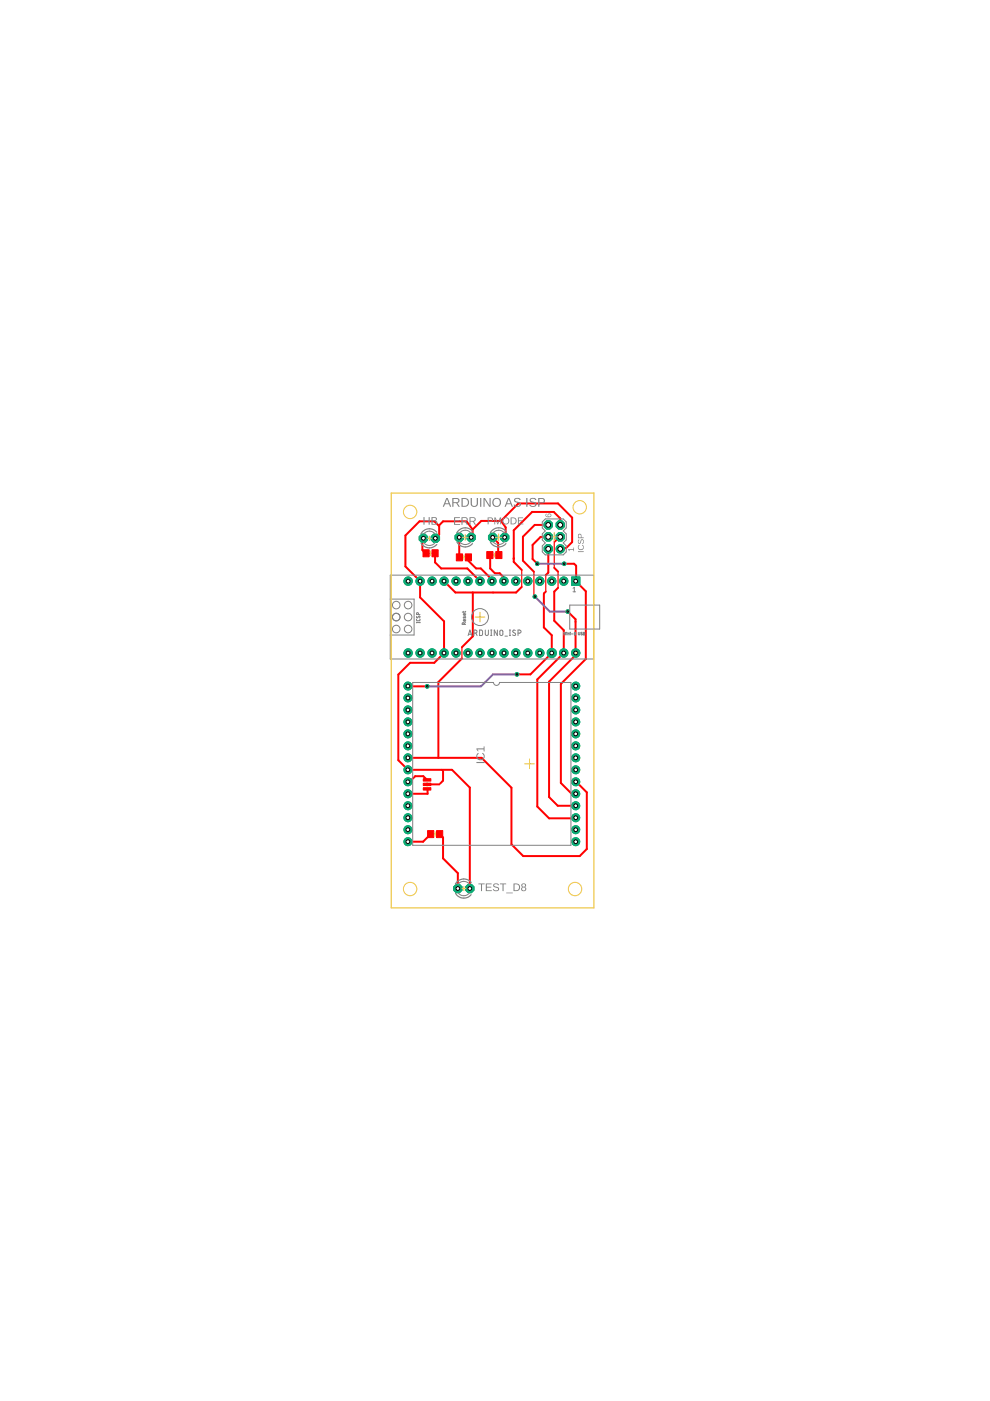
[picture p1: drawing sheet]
<svg xmlns="http://www.w3.org/2000/svg" width="210mm" height="297mm" viewBox="0 0 210 297" stroke-linecap="round" stroke-linejoin="round" font-family="sans-serif">
<path d="M90.8 117.3h1M91.3 116.8v1M97.9 118.2h.9M98.4 117.7v.9M104.4 117.7h.8M104.8 117.3v.8M90.2 166.3h.7M90.6 165.9v.8M91.8 176.8h1M92.3 176.4v.9" fill="none" stroke="#afd134" stroke-width=".21"/>
<g fill="#f00" stroke="#f00" stroke-width=".21">
<path d="M89.7 116.6h1.3v1.4h-1.3z"/>
<path d="M91.6 116.6h1.3v1.4h-1.3z"/>
<path d="M96.8 117.4h1.3v1.5h-1.3z"/>
<path d="M98.7 117.4h1.3v1.5h-1.3z"/>
<path d="M105.1 116.9h1.3v1.5h-1.3z"/>
<path d="M103.2 116.9h1.3v1.5h-1.3z"/>
<path d="M92.6 176.1h1.3v1.5h-1.3z"/>
<path d="M90.7 176.1h1.3v1.5h-1.3z"/>
<path d="M89.7 165.1h1.7v.5h-1.7z"/>
<path d="M89.7 166.1h1.7v.5h-1.7z"/>
<path d="M89.7 167h1.7v.5h-1.7z"/>
</g>
<g fill="none" stroke="#f00" stroke-width=".42">
<path d="M89.8 114.1l-.2 .3v2.2l.7 .7M92.2 117.3v1.9l1.3 1.3h5.6l2.7 2.7M92.3 114.1l.8-.8v-1.8l-1-1h-3.2l-2.9 3v6.6l3.1 3.1v3.5l5 5v6.8l-2 2h-5.1l-2.5 2.5v18.2l2 2h9.3l3.8 3.8v21.4M93.1 111.4l.8-.9h5l1.3 1.8M97.4 113.9v4.3M99.3 118.9l1.6 1.6h1l2.4 2.4M100.2 112.3v1.3l-.3 .3M103.9 117.8v2.7l1 1h1l.9 .9v.8M104.5 113.9l1.1 1.2v2.4l.2 .2M106.2 110.4h-4.2l-1.8 1.9M106.2 110.4l1 1.4v1.9l-.2 .2M106.2 110.4l3.7-3.7h8.4l3 3v5.2l-1.3 1.3h-1.1l-.1 .2"/>
<path d="M116.2 113.8h-1.6l-1.7 1.7v3l1 1M116.2 111.3h-2.8l-2.5 2.5v5.1l2.3 2.3M116.2 116.4v5l-.5 .5M118.8 111.3v-1.4l-1.4-1.4h-4.6l-3.9 3.9v6.7l1.7 1.7M118.8 113.8h-.2l-1 1M119.6 119.5h2.1l.5 .5v3.3l2 2.1v14.3l-5.3 5.3v21l2.3 2.3M94.1 123.2l2.5 2.4h12.8l1.2-1.2M97.9 139.6l-5 5v16.1M100.2 125.6v9.3l-2.3 2.3M115.7 125.4l-.4 .4v7.2l1.7 1.7v3.8l-4.5 4.5h-2.9M117.5 120.4l.8 .8M118.3 124.6l-.8 .8v6.2l2 2v4.9l-5.6 5.6v26.9l2.5 2.5h5.5"/>
<path d="M120.4 129.7l1.6 1.6 .1 7.2M122.1 138.5h.1M122.5 138.5l-6.1 6v24.5l1.9 1.8h3.8M86.6 145.5h4M86.5 160.7h15.6l6.3 6.3v12l2.5 2.5h12l1.5-1.5v-12l-2.2-2.2M90.6 166.3h2.5M90.6 165.4l-.9-.8h-1.7l-1.2 1.2M90.7 167.4v.9h-4.2M91.3 176.8l-1.6 1.7h-3.2M93.2 176.8l.7 .8v4.4l3.2 3.1v3.3M93.9 163.5v2l-.5 .6"/>
</g>
<g fill="none" stroke="#f00" stroke-width=".21">
<path d="M90.6 117.1l-.3 .2M93.1 111.4v.1M99.3 118.2v.7M103.9 117.7v.1M117.5 114.8h.1M104.3 122.9v.3M113.2 126.3l.2 .2M119.5 138.5v.6M122.1 123.2l.1 .1M86.5 145.5h.1M86.1 160.7h.4M86.5 165.8h.3"/>
<path d="M90.6 167.3l.1 .1M93.4 166.1l-.3 .2M93.7 163.2l.2 .3M121.2 168.3h.9M122.1 165.8h.1M122.1 173.4l-.2 .1"/>
</g>
<path d="M117.5 114.8v5.6M97.9 137.2v2.4M110.6 120.8v3.6M113.2 121.2v5.1M115.7 121.9v3.5M118.3 121.2v3.4" fill="none" stroke="#f00" stroke-width=".25"/>
<path d="M121.2 122.3h1.8v1.8h-1.8z" fill="#0dab76" stroke="#0dab76" stroke-width=".21"/>
<circle cx="122.1" cy="123.2" r=".4" fill="#fff" stroke="#000" stroke-width=".21"/>
<circle cx="119.5" cy="123.2" r=".89" fill="#0dab76" stroke="#0dab76" stroke-width=".21"/>
<circle cx="119.5" cy="123.2" r=".4" fill="#fff" stroke="#000" stroke-width=".21"/>
<circle cx="117" cy="123.2" r=".89" fill="#0dab76" stroke="#0dab76" stroke-width=".21"/>
<circle cx="117" cy="123.2" r=".4" fill="#fff" stroke="#000" stroke-width=".21"/>
<circle cx="114.4" cy="123.2" r=".89" fill="#0dab76" stroke="#0dab76" stroke-width=".21"/>
<circle cx="114.4" cy="123.2" r=".4" fill="#fff" stroke="#000" stroke-width=".21"/>
<circle cx="111.9" cy="123.2" r=".89" fill="#0dab76" stroke="#0dab76" stroke-width=".21"/>
<circle cx="111.9" cy="123.2" r=".4" fill="#fff" stroke="#000" stroke-width=".21"/>
<circle cx="109.4" cy="123.2" r=".89" fill="#0dab76" stroke="#0dab76" stroke-width=".21"/>
<circle cx="109.4" cy="123.2" r=".4" fill="#fff" stroke="#000" stroke-width=".21"/>
<circle cx="106.8" cy="123.2" r=".89" fill="#0dab76" stroke="#0dab76" stroke-width=".21"/>
<circle cx="106.8" cy="123.2" r=".4" fill="#fff" stroke="#000" stroke-width=".21"/>
<circle cx="104.3" cy="123.2" r=".89" fill="#0dab76" stroke="#0dab76" stroke-width=".21"/>
<circle cx="104.3" cy="123.2" r=".4" fill="#fff" stroke="#000" stroke-width=".21"/>
<circle cx="101.8" cy="123.2" r=".89" fill="#0dab76" stroke="#0dab76" stroke-width=".21"/>
<circle cx="101.8" cy="123.2" r=".4" fill="#fff" stroke="#000" stroke-width=".21"/>
<circle cx="99.2" cy="123.2" r=".89" fill="#0dab76" stroke="#0dab76" stroke-width=".21"/>
<circle cx="99.2" cy="123.2" r=".4" fill="#fff" stroke="#000" stroke-width=".21"/>
<circle cx="96.7" cy="123.2" r=".89" fill="#0dab76" stroke="#0dab76" stroke-width=".21"/>
<circle cx="96.7" cy="123.2" r=".4" fill="#fff" stroke="#000" stroke-width=".21"/>
<circle cx="94.1" cy="123.2" r=".89" fill="#0dab76" stroke="#0dab76" stroke-width=".21"/>
<circle cx="94.1" cy="123.2" r=".4" fill="#fff" stroke="#000" stroke-width=".21"/>
<circle cx="91.6" cy="123.2" r=".89" fill="#0dab76" stroke="#0dab76" stroke-width=".21"/>
<circle cx="91.6" cy="123.2" r=".4" fill="#fff" stroke="#000" stroke-width=".21"/>
<circle cx="89.1" cy="123.2" r=".89" fill="#0dab76" stroke="#0dab76" stroke-width=".21"/>
<circle cx="89.1" cy="123.2" r=".4" fill="#fff" stroke="#000" stroke-width=".21"/>
<circle cx="86.5" cy="123.2" r=".89" fill="#0dab76" stroke="#0dab76" stroke-width=".21"/>
<circle cx="86.5" cy="123.2" r=".4" fill="#fff" stroke="#000" stroke-width=".21"/>
<circle cx="86.5" cy="138.5" r=".89" fill="#0dab76" stroke="#0dab76" stroke-width=".21"/>
<circle cx="86.5" cy="138.5" r=".4" fill="#fff" stroke="#000" stroke-width=".21"/>
<circle cx="89.1" cy="138.5" r=".89" fill="#0dab76" stroke="#0dab76" stroke-width=".21"/>
<circle cx="89.1" cy="138.5" r=".4" fill="#fff" stroke="#000" stroke-width=".21"/>
<circle cx="91.6" cy="138.5" r=".89" fill="#0dab76" stroke="#0dab76" stroke-width=".21"/>
<circle cx="91.6" cy="138.5" r=".4" fill="#fff" stroke="#000" stroke-width=".21"/>
<circle cx="94.1" cy="138.5" r=".89" fill="#0dab76" stroke="#0dab76" stroke-width=".21"/>
<circle cx="94.1" cy="138.5" r=".4" fill="#fff" stroke="#000" stroke-width=".21"/>
<circle cx="96.7" cy="138.5" r=".89" fill="#0dab76" stroke="#0dab76" stroke-width=".21"/>
<circle cx="96.7" cy="138.5" r=".4" fill="#fff" stroke="#000" stroke-width=".21"/>
<circle cx="99.2" cy="138.5" r=".89" fill="#0dab76" stroke="#0dab76" stroke-width=".21"/>
<circle cx="99.2" cy="138.5" r=".4" fill="#fff" stroke="#000" stroke-width=".21"/>
<circle cx="101.8" cy="138.5" r=".89" fill="#0dab76" stroke="#0dab76" stroke-width=".21"/>
<circle cx="101.8" cy="138.5" r=".4" fill="#fff" stroke="#000" stroke-width=".21"/>
<circle cx="104.3" cy="138.5" r=".89" fill="#0dab76" stroke="#0dab76" stroke-width=".21"/>
<circle cx="104.3" cy="138.5" r=".4" fill="#fff" stroke="#000" stroke-width=".21"/>
<circle cx="106.8" cy="138.5" r=".89" fill="#0dab76" stroke="#0dab76" stroke-width=".21"/>
<circle cx="106.8" cy="138.5" r=".4" fill="#fff" stroke="#000" stroke-width=".21"/>
<circle cx="109.4" cy="138.5" r=".89" fill="#0dab76" stroke="#0dab76" stroke-width=".21"/>
<circle cx="109.4" cy="138.5" r=".4" fill="#fff" stroke="#000" stroke-width=".21"/>
<circle cx="111.9" cy="138.5" r=".89" fill="#0dab76" stroke="#0dab76" stroke-width=".21"/>
<circle cx="111.9" cy="138.5" r=".4" fill="#fff" stroke="#000" stroke-width=".21"/>
<circle cx="114.4" cy="138.5" r=".89" fill="#0dab76" stroke="#0dab76" stroke-width=".21"/>
<circle cx="114.4" cy="138.5" r=".4" fill="#fff" stroke="#000" stroke-width=".21"/>
<circle cx="117" cy="138.5" r=".97" fill="#0dab76" stroke="#0dab76" stroke-width=".21"/>
<circle cx="117" cy="138.5" r=".4" fill="#fff" stroke="#000" stroke-width=".21"/>
<circle cx="119.5" cy="138.5" r=".89" fill="#0dab76" stroke="#0dab76" stroke-width=".21"/>
<circle cx="119.5" cy="138.5" r=".4" fill="#fff" stroke="#000" stroke-width=".21"/>
<circle cx="122.1" cy="138.5" r=".89" fill="#0dab76" stroke="#0dab76" stroke-width=".21"/>
<circle cx="122.1" cy="138.5" r=".4" fill="#fff" stroke="#000" stroke-width=".21"/>
<circle cx="86.5" cy="145.5" r=".85" fill="#0dab76" stroke="#0dab76" stroke-width=".21"/>
<circle cx="86.5" cy="145.5" r=".4" fill="#fff" stroke="#000" stroke-width=".21"/>
<circle cx="86.5" cy="148" r=".85" fill="#0dab76" stroke="#0dab76" stroke-width=".21"/>
<circle cx="86.5" cy="148" r=".4" fill="#fff" stroke="#000" stroke-width=".21"/>
<circle cx="86.5" cy="150.5" r=".85" fill="#0dab76" stroke="#0dab76" stroke-width=".21"/>
<circle cx="86.5" cy="150.5" r=".4" fill="#fff" stroke="#000" stroke-width=".21"/>
<circle cx="86.5" cy="153.1" r=".85" fill="#0dab76" stroke="#0dab76" stroke-width=".21"/>
<circle cx="86.5" cy="153.1" r=".4" fill="#fff" stroke="#000" stroke-width=".21"/>
<circle cx="86.5" cy="155.6" r=".85" fill="#0dab76" stroke="#0dab76" stroke-width=".21"/>
<circle cx="86.5" cy="155.6" r=".4" fill="#fff" stroke="#000" stroke-width=".21"/>
<circle cx="86.5" cy="158.1" r=".85" fill="#0dab76" stroke="#0dab76" stroke-width=".21"/>
<circle cx="86.5" cy="158.1" r=".4" fill="#fff" stroke="#000" stroke-width=".21"/>
<circle cx="86.5" cy="160.7" r=".85" fill="#0dab76" stroke="#0dab76" stroke-width=".21"/>
<circle cx="86.5" cy="160.7" r=".4" fill="#fff" stroke="#000" stroke-width=".21"/>
<circle cx="86.5" cy="163.2" r=".85" fill="#0dab76" stroke="#0dab76" stroke-width=".21"/>
<circle cx="86.5" cy="163.2" r=".4" fill="#fff" stroke="#000" stroke-width=".21"/>
<circle cx="86.5" cy="165.8" r=".85" fill="#0dab76" stroke="#0dab76" stroke-width=".21"/>
<circle cx="86.5" cy="165.8" r=".4" fill="#fff" stroke="#000" stroke-width=".21"/>
<circle cx="86.5" cy="168.3" r=".85" fill="#0dab76" stroke="#0dab76" stroke-width=".21"/>
<circle cx="86.5" cy="168.3" r=".4" fill="#fff" stroke="#000" stroke-width=".21"/>
<circle cx="86.5" cy="170.8" r=".85" fill="#0dab76" stroke="#0dab76" stroke-width=".21"/>
<circle cx="86.5" cy="170.8" r=".4" fill="#fff" stroke="#000" stroke-width=".21"/>
<circle cx="86.5" cy="173.4" r=".85" fill="#0dab76" stroke="#0dab76" stroke-width=".21"/>
<circle cx="86.5" cy="173.4" r=".4" fill="#fff" stroke="#000" stroke-width=".21"/>
<circle cx="86.5" cy="175.9" r=".85" fill="#0dab76" stroke="#0dab76" stroke-width=".21"/>
<circle cx="86.5" cy="175.9" r=".4" fill="#fff" stroke="#000" stroke-width=".21"/>
<circle cx="86.5" cy="178.5" r=".85" fill="#0dab76" stroke="#0dab76" stroke-width=".21"/>
<circle cx="86.5" cy="178.5" r=".4" fill="#fff" stroke="#000" stroke-width=".21"/>
<circle cx="122.1" cy="178.5" r=".85" fill="#0dab76" stroke="#0dab76" stroke-width=".21"/>
<circle cx="122.1" cy="178.5" r=".4" fill="#fff" stroke="#000" stroke-width=".21"/>
<circle cx="122.1" cy="175.9" r=".85" fill="#0dab76" stroke="#0dab76" stroke-width=".21"/>
<circle cx="122.1" cy="175.9" r=".4" fill="#fff" stroke="#000" stroke-width=".21"/>
<circle cx="122.1" cy="173.4" r=".85" fill="#0dab76" stroke="#0dab76" stroke-width=".21"/>
<circle cx="122.1" cy="173.4" r=".4" fill="#fff" stroke="#000" stroke-width=".21"/>
<circle cx="122.1" cy="170.8" r=".85" fill="#0dab76" stroke="#0dab76" stroke-width=".21"/>
<circle cx="122.1" cy="170.8" r=".4" fill="#fff" stroke="#000" stroke-width=".21"/>
<circle cx="122.1" cy="168.3" r=".85" fill="#0dab76" stroke="#0dab76" stroke-width=".21"/>
<circle cx="122.1" cy="168.3" r=".4" fill="#fff" stroke="#000" stroke-width=".21"/>
<circle cx="122.1" cy="165.8" r=".85" fill="#0dab76" stroke="#0dab76" stroke-width=".21"/>
<circle cx="122.1" cy="165.8" r=".4" fill="#fff" stroke="#000" stroke-width=".21"/>
<circle cx="122.1" cy="163.2" r=".85" fill="#0dab76" stroke="#0dab76" stroke-width=".21"/>
<circle cx="122.1" cy="163.2" r=".4" fill="#fff" stroke="#000" stroke-width=".21"/>
<circle cx="122.1" cy="160.7" r=".85" fill="#0dab76" stroke="#0dab76" stroke-width=".21"/>
<circle cx="122.1" cy="160.7" r=".4" fill="#fff" stroke="#000" stroke-width=".21"/>
<circle cx="122.1" cy="158.1" r=".85" fill="#0dab76" stroke="#0dab76" stroke-width=".21"/>
<circle cx="122.1" cy="158.1" r=".4" fill="#fff" stroke="#000" stroke-width=".21"/>
<circle cx="122.1" cy="155.6" r=".85" fill="#0dab76" stroke="#0dab76" stroke-width=".21"/>
<circle cx="122.1" cy="155.6" r=".4" fill="#fff" stroke="#000" stroke-width=".21"/>
<circle cx="122.1" cy="153.1" r=".85" fill="#0dab76" stroke="#0dab76" stroke-width=".21"/>
<circle cx="122.1" cy="153.1" r=".4" fill="#fff" stroke="#000" stroke-width=".21"/>
<circle cx="122.1" cy="150.5" r=".85" fill="#0dab76" stroke="#0dab76" stroke-width=".21"/>
<circle cx="122.1" cy="150.5" r=".4" fill="#fff" stroke="#000" stroke-width=".21"/>
<circle cx="122.1" cy="148" r=".85" fill="#0dab76" stroke="#0dab76" stroke-width=".21"/>
<circle cx="122.1" cy="148" r=".4" fill="#fff" stroke="#000" stroke-width=".21"/>
<circle cx="122.1" cy="145.5" r=".85" fill="#0dab76" stroke="#0dab76" stroke-width=".21"/>
<circle cx="122.1" cy="145.5" r=".4" fill="#fff" stroke="#000" stroke-width=".21"/>
<circle cx="89.8" cy="114.1" r=".96" fill="#0dab76" stroke="#0dab76" stroke-width=".21"/>
<circle cx="89.8" cy="114.1" r=".4" fill="#fff" stroke="#000" stroke-width=".21"/>
<circle cx="92.3" cy="114.1" r=".96" fill="#0dab76" stroke="#0dab76" stroke-width=".21"/>
<circle cx="92.3" cy="114.1" r=".4" fill="#fff" stroke="#000" stroke-width=".21"/>
<circle cx="97.4" cy="113.9" r=".96" fill="#0dab76" stroke="#0dab76" stroke-width=".21"/>
<circle cx="97.4" cy="113.9" r=".4" fill="#fff" stroke="#000" stroke-width=".21"/>
<circle cx="99.9" cy="113.9" r=".96" fill="#0dab76" stroke="#0dab76" stroke-width=".21"/>
<circle cx="99.9" cy="113.9" r=".4" fill="#fff" stroke="#000" stroke-width=".21"/>
<circle cx="104.5" cy="113.9" r=".96" fill="#0dab76" stroke="#0dab76" stroke-width=".21"/>
<circle cx="104.5" cy="113.9" r=".4" fill="#fff" stroke="#000" stroke-width=".21"/>
<circle cx="107" cy="113.9" r=".96" fill="#0dab76" stroke="#0dab76" stroke-width=".21"/>
<circle cx="107" cy="113.9" r=".4" fill="#fff" stroke="#000" stroke-width=".21"/>
<circle cx="97.1" cy="188.4" r=".96" fill="#0dab76" stroke="#0dab76" stroke-width=".21"/>
<circle cx="97.1" cy="188.4" r=".4" fill="#fff" stroke="#000" stroke-width=".21"/>
<circle cx="99.6" cy="188.4" r=".96" fill="#0dab76" stroke="#0dab76" stroke-width=".21"/>
<circle cx="99.6" cy="188.4" r=".4" fill="#fff" stroke="#000" stroke-width=".21"/>
<circle cx="118.8" cy="116.4" r=".89" fill="#0dab76" stroke="#0dab76" stroke-width=".21"/>
<circle cx="118.8" cy="116.4" r=".51" fill="#fff" stroke="#000" stroke-width=".21"/>
<circle cx="118.8" cy="113.8" r=".96" fill="#0dab76" stroke="#0dab76" stroke-width=".21"/>
<circle cx="118.8" cy="113.8" r=".51" fill="#fff" stroke="#000" stroke-width=".21"/>
<circle cx="118.8" cy="111.3" r=".96" fill="#0dab76" stroke="#0dab76" stroke-width=".21"/>
<circle cx="118.8" cy="111.3" r=".51" fill="#fff" stroke="#000" stroke-width=".21"/>
<circle cx="116.2" cy="116.4" r=".96" fill="#0dab76" stroke="#0dab76" stroke-width=".21"/>
<circle cx="116.2" cy="116.4" r=".51" fill="#fff" stroke="#000" stroke-width=".21"/>
<circle cx="116.2" cy="113.8" r=".96" fill="#0dab76" stroke="#0dab76" stroke-width=".21"/>
<circle cx="116.2" cy="113.8" r=".51" fill="#fff" stroke="#000" stroke-width=".21"/>
<circle cx="116.2" cy="111.3" r=".96" fill="#0dab76" stroke="#0dab76" stroke-width=".21"/>
<circle cx="116.2" cy="111.3" r=".51" fill="#fff" stroke="#000" stroke-width=".21"/>
<circle cx="113.4" cy="126.5" r=".38" fill="#0dab76" stroke="#0dab76" stroke-width=".21"/>
<circle cx="113.4" cy="126.5" r=".17" fill="#fff" stroke="#000" stroke-width=".21"/>
<circle cx="120.4" cy="129.7" r=".38" fill="#0dab76" stroke="#0dab76" stroke-width=".21"/>
<circle cx="120.4" cy="129.7" r=".17" fill="#fff" stroke="#000" stroke-width=".21"/>
<circle cx="90.6" cy="145.5" r=".38" fill="#0dab76" stroke="#0dab76" stroke-width=".21"/>
<circle cx="90.6" cy="145.5" r=".17" fill="#fff" stroke="#000" stroke-width=".21"/>
<circle cx="109.6" cy="143" r=".38" fill="#0dab76" stroke="#0dab76" stroke-width=".21"/>
<circle cx="109.6" cy="143" r=".17" fill="#fff" stroke="#000" stroke-width=".21"/>
<circle cx="113.9" cy="119.5" r=".38" fill="#0dab76" stroke="#0dab76" stroke-width=".21"/>
<circle cx="113.9" cy="119.5" r=".17" fill="#fff" stroke="#000" stroke-width=".21"/>
<circle cx="119.6" cy="119.5" r=".38" fill="#0dab76" stroke="#0dab76" stroke-width=".21"/>
<circle cx="119.6" cy="119.5" r=".17" fill="#fff" stroke="#000" stroke-width=".21"/>
<path d="M113.9 119.5h5.7M113.4 126.5l3.2 3.2h3.8M109.6 143h-5.1l-2.5 2.5h-11.4" fill="none" stroke="#8252c2" stroke-width=".42"/>
<path d="M121.2 122.3h1.8v1.8h-1.8z" fill="#0dab76" stroke="#0dab76" stroke-width=".21"/>
<circle cx="122.1" cy="123.2" r=".4" fill="#fff" stroke="#000" stroke-width=".21"/>
<circle cx="119.5" cy="123.2" r=".89" fill="#0dab76" stroke="#0dab76" stroke-width=".21"/>
<circle cx="119.5" cy="123.2" r=".4" fill="#fff" stroke="#000" stroke-width=".21"/>
<circle cx="117" cy="123.2" r=".89" fill="#0dab76" stroke="#0dab76" stroke-width=".21"/>
<circle cx="117" cy="123.2" r=".4" fill="#fff" stroke="#000" stroke-width=".21"/>
<circle cx="114.4" cy="123.2" r=".89" fill="#0dab76" stroke="#0dab76" stroke-width=".21"/>
<circle cx="114.4" cy="123.2" r=".4" fill="#fff" stroke="#000" stroke-width=".21"/>
<circle cx="111.9" cy="123.2" r=".89" fill="#0dab76" stroke="#0dab76" stroke-width=".21"/>
<circle cx="111.9" cy="123.2" r=".4" fill="#fff" stroke="#000" stroke-width=".21"/>
<circle cx="109.4" cy="123.2" r=".89" fill="#0dab76" stroke="#0dab76" stroke-width=".21"/>
<circle cx="109.4" cy="123.2" r=".4" fill="#fff" stroke="#000" stroke-width=".21"/>
<circle cx="106.8" cy="123.2" r=".89" fill="#0dab76" stroke="#0dab76" stroke-width=".21"/>
<circle cx="106.8" cy="123.2" r=".4" fill="#fff" stroke="#000" stroke-width=".21"/>
<circle cx="104.3" cy="123.2" r=".89" fill="#0dab76" stroke="#0dab76" stroke-width=".21"/>
<circle cx="104.3" cy="123.2" r=".4" fill="#fff" stroke="#000" stroke-width=".21"/>
<circle cx="101.8" cy="123.2" r=".89" fill="#0dab76" stroke="#0dab76" stroke-width=".21"/>
<circle cx="101.8" cy="123.2" r=".4" fill="#fff" stroke="#000" stroke-width=".21"/>
<circle cx="99.2" cy="123.2" r=".89" fill="#0dab76" stroke="#0dab76" stroke-width=".21"/>
<circle cx="99.2" cy="123.2" r=".4" fill="#fff" stroke="#000" stroke-width=".21"/>
<circle cx="96.7" cy="123.2" r=".89" fill="#0dab76" stroke="#0dab76" stroke-width=".21"/>
<circle cx="96.7" cy="123.2" r=".4" fill="#fff" stroke="#000" stroke-width=".21"/>
<circle cx="94.1" cy="123.2" r=".89" fill="#0dab76" stroke="#0dab76" stroke-width=".21"/>
<circle cx="94.1" cy="123.2" r=".4" fill="#fff" stroke="#000" stroke-width=".21"/>
<circle cx="91.6" cy="123.2" r=".89" fill="#0dab76" stroke="#0dab76" stroke-width=".21"/>
<circle cx="91.6" cy="123.2" r=".4" fill="#fff" stroke="#000" stroke-width=".21"/>
<circle cx="89.1" cy="123.2" r=".89" fill="#0dab76" stroke="#0dab76" stroke-width=".21"/>
<circle cx="89.1" cy="123.2" r=".4" fill="#fff" stroke="#000" stroke-width=".21"/>
<circle cx="86.5" cy="123.2" r=".89" fill="#0dab76" stroke="#0dab76" stroke-width=".21"/>
<circle cx="86.5" cy="123.2" r=".4" fill="#fff" stroke="#000" stroke-width=".21"/>
<circle cx="86.5" cy="138.5" r=".89" fill="#0dab76" stroke="#0dab76" stroke-width=".21"/>
<circle cx="86.5" cy="138.5" r=".4" fill="#fff" stroke="#000" stroke-width=".21"/>
<circle cx="89.1" cy="138.5" r=".89" fill="#0dab76" stroke="#0dab76" stroke-width=".21"/>
<circle cx="89.1" cy="138.5" r=".4" fill="#fff" stroke="#000" stroke-width=".21"/>
<circle cx="91.6" cy="138.5" r=".89" fill="#0dab76" stroke="#0dab76" stroke-width=".21"/>
<circle cx="91.6" cy="138.5" r=".4" fill="#fff" stroke="#000" stroke-width=".21"/>
<circle cx="94.1" cy="138.5" r=".89" fill="#0dab76" stroke="#0dab76" stroke-width=".21"/>
<circle cx="94.1" cy="138.5" r=".4" fill="#fff" stroke="#000" stroke-width=".21"/>
<circle cx="96.7" cy="138.5" r=".89" fill="#0dab76" stroke="#0dab76" stroke-width=".21"/>
<circle cx="96.7" cy="138.5" r=".4" fill="#fff" stroke="#000" stroke-width=".21"/>
<circle cx="99.2" cy="138.5" r=".89" fill="#0dab76" stroke="#0dab76" stroke-width=".21"/>
<circle cx="99.2" cy="138.5" r=".4" fill="#fff" stroke="#000" stroke-width=".21"/>
<circle cx="101.8" cy="138.5" r=".89" fill="#0dab76" stroke="#0dab76" stroke-width=".21"/>
<circle cx="101.8" cy="138.5" r=".4" fill="#fff" stroke="#000" stroke-width=".21"/>
<circle cx="104.3" cy="138.5" r=".89" fill="#0dab76" stroke="#0dab76" stroke-width=".21"/>
<circle cx="104.3" cy="138.5" r=".4" fill="#fff" stroke="#000" stroke-width=".21"/>
<circle cx="106.8" cy="138.5" r=".89" fill="#0dab76" stroke="#0dab76" stroke-width=".21"/>
<circle cx="106.8" cy="138.5" r=".4" fill="#fff" stroke="#000" stroke-width=".21"/>
<circle cx="109.4" cy="138.5" r=".89" fill="#0dab76" stroke="#0dab76" stroke-width=".21"/>
<circle cx="109.4" cy="138.5" r=".4" fill="#fff" stroke="#000" stroke-width=".21"/>
<circle cx="111.9" cy="138.5" r=".89" fill="#0dab76" stroke="#0dab76" stroke-width=".21"/>
<circle cx="111.9" cy="138.5" r=".4" fill="#fff" stroke="#000" stroke-width=".21"/>
<circle cx="114.4" cy="138.5" r=".89" fill="#0dab76" stroke="#0dab76" stroke-width=".21"/>
<circle cx="114.4" cy="138.5" r=".4" fill="#fff" stroke="#000" stroke-width=".21"/>
<circle cx="117" cy="138.5" r=".97" fill="#0dab76" stroke="#0dab76" stroke-width=".21"/>
<circle cx="117" cy="138.5" r=".4" fill="#fff" stroke="#000" stroke-width=".21"/>
<circle cx="119.5" cy="138.5" r=".89" fill="#0dab76" stroke="#0dab76" stroke-width=".21"/>
<circle cx="119.5" cy="138.5" r=".4" fill="#fff" stroke="#000" stroke-width=".21"/>
<circle cx="122.1" cy="138.5" r=".89" fill="#0dab76" stroke="#0dab76" stroke-width=".21"/>
<circle cx="122.1" cy="138.5" r=".4" fill="#fff" stroke="#000" stroke-width=".21"/>
<circle cx="86.5" cy="145.5" r=".85" fill="#0dab76" stroke="#0dab76" stroke-width=".21"/>
<circle cx="86.5" cy="145.5" r=".4" fill="#fff" stroke="#000" stroke-width=".21"/>
<circle cx="86.5" cy="148" r=".85" fill="#0dab76" stroke="#0dab76" stroke-width=".21"/>
<circle cx="86.5" cy="148" r=".4" fill="#fff" stroke="#000" stroke-width=".21"/>
<circle cx="86.5" cy="150.5" r=".85" fill="#0dab76" stroke="#0dab76" stroke-width=".21"/>
<circle cx="86.5" cy="150.5" r=".4" fill="#fff" stroke="#000" stroke-width=".21"/>
<circle cx="86.5" cy="153.1" r=".85" fill="#0dab76" stroke="#0dab76" stroke-width=".21"/>
<circle cx="86.5" cy="153.1" r=".4" fill="#fff" stroke="#000" stroke-width=".21"/>
<circle cx="86.5" cy="155.6" r=".85" fill="#0dab76" stroke="#0dab76" stroke-width=".21"/>
<circle cx="86.5" cy="155.6" r=".4" fill="#fff" stroke="#000" stroke-width=".21"/>
<circle cx="86.5" cy="158.1" r=".85" fill="#0dab76" stroke="#0dab76" stroke-width=".21"/>
<circle cx="86.5" cy="158.1" r=".4" fill="#fff" stroke="#000" stroke-width=".21"/>
<circle cx="86.5" cy="160.7" r=".85" fill="#0dab76" stroke="#0dab76" stroke-width=".21"/>
<circle cx="86.5" cy="160.7" r=".4" fill="#fff" stroke="#000" stroke-width=".21"/>
<circle cx="86.5" cy="163.2" r=".85" fill="#0dab76" stroke="#0dab76" stroke-width=".21"/>
<circle cx="86.5" cy="163.2" r=".4" fill="#fff" stroke="#000" stroke-width=".21"/>
<circle cx="86.5" cy="165.8" r=".85" fill="#0dab76" stroke="#0dab76" stroke-width=".21"/>
<circle cx="86.5" cy="165.8" r=".4" fill="#fff" stroke="#000" stroke-width=".21"/>
<circle cx="86.5" cy="168.3" r=".85" fill="#0dab76" stroke="#0dab76" stroke-width=".21"/>
<circle cx="86.5" cy="168.3" r=".4" fill="#fff" stroke="#000" stroke-width=".21"/>
<circle cx="86.5" cy="170.8" r=".85" fill="#0dab76" stroke="#0dab76" stroke-width=".21"/>
<circle cx="86.5" cy="170.8" r=".4" fill="#fff" stroke="#000" stroke-width=".21"/>
<circle cx="86.5" cy="173.4" r=".85" fill="#0dab76" stroke="#0dab76" stroke-width=".21"/>
<circle cx="86.5" cy="173.4" r=".4" fill="#fff" stroke="#000" stroke-width=".21"/>
<circle cx="86.5" cy="175.9" r=".85" fill="#0dab76" stroke="#0dab76" stroke-width=".21"/>
<circle cx="86.5" cy="175.9" r=".4" fill="#fff" stroke="#000" stroke-width=".21"/>
<circle cx="86.5" cy="178.5" r=".85" fill="#0dab76" stroke="#0dab76" stroke-width=".21"/>
<circle cx="86.5" cy="178.5" r=".4" fill="#fff" stroke="#000" stroke-width=".21"/>
<circle cx="122.1" cy="178.5" r=".85" fill="#0dab76" stroke="#0dab76" stroke-width=".21"/>
<circle cx="122.1" cy="178.5" r=".4" fill="#fff" stroke="#000" stroke-width=".21"/>
<circle cx="122.1" cy="175.9" r=".85" fill="#0dab76" stroke="#0dab76" stroke-width=".21"/>
<circle cx="122.1" cy="175.9" r=".4" fill="#fff" stroke="#000" stroke-width=".21"/>
<circle cx="122.1" cy="173.4" r=".85" fill="#0dab76" stroke="#0dab76" stroke-width=".21"/>
<circle cx="122.1" cy="173.4" r=".4" fill="#fff" stroke="#000" stroke-width=".21"/>
<circle cx="122.1" cy="170.8" r=".85" fill="#0dab76" stroke="#0dab76" stroke-width=".21"/>
<circle cx="122.1" cy="170.8" r=".4" fill="#fff" stroke="#000" stroke-width=".21"/>
<circle cx="122.1" cy="168.3" r=".85" fill="#0dab76" stroke="#0dab76" stroke-width=".21"/>
<circle cx="122.1" cy="168.3" r=".4" fill="#fff" stroke="#000" stroke-width=".21"/>
<circle cx="122.1" cy="165.8" r=".85" fill="#0dab76" stroke="#0dab76" stroke-width=".21"/>
<circle cx="122.1" cy="165.8" r=".4" fill="#fff" stroke="#000" stroke-width=".21"/>
<circle cx="122.1" cy="163.2" r=".85" fill="#0dab76" stroke="#0dab76" stroke-width=".21"/>
<circle cx="122.1" cy="163.2" r=".4" fill="#fff" stroke="#000" stroke-width=".21"/>
<circle cx="122.1" cy="160.7" r=".85" fill="#0dab76" stroke="#0dab76" stroke-width=".21"/>
<circle cx="122.1" cy="160.7" r=".4" fill="#fff" stroke="#000" stroke-width=".21"/>
<circle cx="122.1" cy="158.1" r=".85" fill="#0dab76" stroke="#0dab76" stroke-width=".21"/>
<circle cx="122.1" cy="158.1" r=".4" fill="#fff" stroke="#000" stroke-width=".21"/>
<circle cx="122.1" cy="155.6" r=".85" fill="#0dab76" stroke="#0dab76" stroke-width=".21"/>
<circle cx="122.1" cy="155.6" r=".4" fill="#fff" stroke="#000" stroke-width=".21"/>
<circle cx="122.1" cy="153.1" r=".85" fill="#0dab76" stroke="#0dab76" stroke-width=".21"/>
<circle cx="122.1" cy="153.1" r=".4" fill="#fff" stroke="#000" stroke-width=".21"/>
<circle cx="122.1" cy="150.5" r=".85" fill="#0dab76" stroke="#0dab76" stroke-width=".21"/>
<circle cx="122.1" cy="150.5" r=".4" fill="#fff" stroke="#000" stroke-width=".21"/>
<circle cx="122.1" cy="148" r=".85" fill="#0dab76" stroke="#0dab76" stroke-width=".21"/>
<circle cx="122.1" cy="148" r=".4" fill="#fff" stroke="#000" stroke-width=".21"/>
<circle cx="122.1" cy="145.5" r=".85" fill="#0dab76" stroke="#0dab76" stroke-width=".21"/>
<circle cx="122.1" cy="145.5" r=".4" fill="#fff" stroke="#000" stroke-width=".21"/>
<circle cx="89.8" cy="114.1" r=".96" fill="#0dab76" stroke="#0dab76" stroke-width=".21"/>
<circle cx="89.8" cy="114.1" r=".4" fill="#fff" stroke="#000" stroke-width=".21"/>
<circle cx="92.3" cy="114.1" r=".96" fill="#0dab76" stroke="#0dab76" stroke-width=".21"/>
<circle cx="92.3" cy="114.1" r=".4" fill="#fff" stroke="#000" stroke-width=".21"/>
<circle cx="97.4" cy="113.9" r=".96" fill="#0dab76" stroke="#0dab76" stroke-width=".21"/>
<circle cx="97.4" cy="113.9" r=".4" fill="#fff" stroke="#000" stroke-width=".21"/>
<circle cx="99.9" cy="113.9" r=".96" fill="#0dab76" stroke="#0dab76" stroke-width=".21"/>
<circle cx="99.9" cy="113.9" r=".4" fill="#fff" stroke="#000" stroke-width=".21"/>
<circle cx="104.5" cy="113.9" r=".96" fill="#0dab76" stroke="#0dab76" stroke-width=".21"/>
<circle cx="104.5" cy="113.9" r=".4" fill="#fff" stroke="#000" stroke-width=".21"/>
<circle cx="107" cy="113.9" r=".96" fill="#0dab76" stroke="#0dab76" stroke-width=".21"/>
<circle cx="107" cy="113.9" r=".4" fill="#fff" stroke="#000" stroke-width=".21"/>
<circle cx="97.1" cy="188.4" r=".96" fill="#0dab76" stroke="#0dab76" stroke-width=".21"/>
<circle cx="97.1" cy="188.4" r=".4" fill="#fff" stroke="#000" stroke-width=".21"/>
<circle cx="99.6" cy="188.4" r=".96" fill="#0dab76" stroke="#0dab76" stroke-width=".21"/>
<circle cx="99.6" cy="188.4" r=".4" fill="#fff" stroke="#000" stroke-width=".21"/>
<circle cx="118.8" cy="116.4" r=".89" fill="#0dab76" stroke="#0dab76" stroke-width=".21"/>
<circle cx="118.8" cy="116.4" r=".51" fill="#fff" stroke="#000" stroke-width=".21"/>
<circle cx="118.8" cy="113.8" r=".96" fill="#0dab76" stroke="#0dab76" stroke-width=".21"/>
<circle cx="118.8" cy="113.8" r=".51" fill="#fff" stroke="#000" stroke-width=".21"/>
<circle cx="118.8" cy="111.3" r=".96" fill="#0dab76" stroke="#0dab76" stroke-width=".21"/>
<circle cx="118.8" cy="111.3" r=".51" fill="#fff" stroke="#000" stroke-width=".21"/>
<circle cx="116.2" cy="116.4" r=".96" fill="#0dab76" stroke="#0dab76" stroke-width=".21"/>
<circle cx="116.2" cy="116.4" r=".51" fill="#fff" stroke="#000" stroke-width=".21"/>
<circle cx="116.2" cy="113.8" r=".96" fill="#0dab76" stroke="#0dab76" stroke-width=".21"/>
<circle cx="116.2" cy="113.8" r=".51" fill="#fff" stroke="#000" stroke-width=".21"/>
<circle cx="116.2" cy="111.3" r=".96" fill="#0dab76" stroke="#0dab76" stroke-width=".21"/>
<circle cx="116.2" cy="111.3" r=".51" fill="#fff" stroke="#000" stroke-width=".21"/>
<circle cx="113.4" cy="126.5" r=".38" fill="#0dab76" stroke="#0dab76" stroke-width=".21"/>
<circle cx="113.4" cy="126.5" r=".17" fill="#fff" stroke="#000" stroke-width=".21"/>
<circle cx="120.4" cy="129.7" r=".38" fill="#0dab76" stroke="#0dab76" stroke-width=".21"/>
<circle cx="120.4" cy="129.7" r=".17" fill="#fff" stroke="#000" stroke-width=".21"/>
<circle cx="90.6" cy="145.5" r=".38" fill="#0dab76" stroke="#0dab76" stroke-width=".21"/>
<circle cx="90.6" cy="145.5" r=".17" fill="#fff" stroke="#000" stroke-width=".21"/>
<circle cx="109.6" cy="143" r=".38" fill="#0dab76" stroke="#0dab76" stroke-width=".21"/>
<circle cx="109.6" cy="143" r=".17" fill="#fff" stroke="#000" stroke-width=".21"/>
<circle cx="113.9" cy="119.5" r=".38" fill="#0dab76" stroke="#0dab76" stroke-width=".21"/>
<circle cx="113.9" cy="119.5" r=".17" fill="#fff" stroke="#000" stroke-width=".21"/>
<circle cx="119.6" cy="119.5" r=".38" fill="#0dab76" stroke="#0dab76" stroke-width=".21"/>
<circle cx="119.6" cy="119.5" r=".17" fill="#fff" stroke="#000" stroke-width=".21"/>
<g fill="none" stroke="#808080" stroke-width=".21">
<path d="M89.8 113.2a1.52 1.52 0 0 1 2.5 0M89.9 115.1a1.5 1.5 0 0 0 2.3 0M97.4 113a1.54 1.54 0 0 1 2.5 .1M97.4 114.9a1.52 1.52 0 0 0 2.4 0M104.5 113a1.52 1.52 0 0 1 2.5 .1M104.5 114.9a1.52 1.52 0 0 0 2.4 0M115.6 110h3.8l.7 .7v1.2l-.7 .7 .7 .6v1.3l-.7 .6 .7 .6v1.3l-.7 .6h-3.8l-.6-.6v-1.3l.6-.6-.6-.6v-1.3l.6-.6-.6-.7v-1.2zM82.7 121.9h43.2v17.8h-43.2zM82.7 127h5.1v7.6h-5.1M88.3 131.3l.2 .3h.5v-.3M88.3 132h.7M88.3 131.9v.2"/>
<path d="M88.4 130.7l.1 .3 .5-.4-.1 .4M88.7 130.3v-.3h-.4v.3h.7M89 131.9v.2M98.2 129.6v.3M98.3 130.8v.3l.3-.4 .1 .1v.3M98.4 132.4v-.3l-.3-.1-.1 .4h.7M98.7 131.4l-.1 .3h-.3v-.3h.2v.3M98.7 130.1l-.1 .3h-.3v-.2l.2-.1v.3M98.7 129.6l-.1 .2h-.6M98.7 132l-.3 .2M99.3 134.7l.3-1.1 .4 1.1M99.4 134.5h.5"/>
<path d="M100.5 134.2l.6-.1v-.4l-.6-.1v1.1M100.9 134.2l.3 .5M101.7 133.6h.4l.2 .2v.8l-.2 .1h-.4zM102.9 133.6v.8l.2 .3 .4-.1v-1M104 133.6h.3M104 134.7h.3M104.2 133.6v1.1M105.5 133.6v1.1l-.7-1.1v1.1M106.1 133.6h.3l.2 .2v.8l-.2 .1-.4-.1zM107.1 134.9h.5M108 133.6h.2M108 134.7h.2"/>
<path d="M108.1 133.6v1.1M109.3 133.7l-.4-.1-.2 .2 .5 .5a.32 .32 0 0 1 0 .5 .32 .32 0 0 1-.5-.2M109.8 134.2l.6-.1v-.4l-.6-.1v1.1M119.5 134.6v-.5l.2 .3 .2-.3v.5M120.2 134.1h.1M120.2 134.2v.4M120.4 134.6v-.4l.2 .1 .1 .3M120.8 128.3h6.3v5.1h-6.3zM120.9 134.1h.1M120.9 134.2v.4M121.1 134.4h.4M121.5 124.7l.3-.2v1"/>
<path d="M121.5 125.5h.5M121.8 134.1l.3 .1-.2 .1 .2 .1-.1 .2h-.2zM121.8 134.3h.1M122.6 134.1l.1 .5 .2-.1v-.4M123.4 134.1h-.2v.1l.3 .4-.3-.1M123.7 134.1l.3 .1-.1 .1 .1 .3h-.3zM123.7 134.3h.2M87.5 144.7h17.1a.63 .63 0 0 0 .7 .6 .63 .63 0 0 0 .6-.6h15.2v34.5h-33.6zM97.1 187.5a1.5 1.5 0 0 1 2.5 0M97.1 189.3a1.56 1.56 0 0 0 2.4 0"/>
<circle cx="84" cy="133.4" r=".8"/>
<circle cx="84" cy="128.3" r=".8"/>
<circle cx="84" cy="130.8" r=".8"/>
<circle cx="86.5" cy="133.4" r=".8"/>
<circle cx="86.5" cy="130.8" r=".8"/>
<circle cx="86.5" cy="128.3" r=".8"/>
<circle cx="101.8" cy="130.8" r="1.8"/>
</g>
<path d="M89.3 115.1a2.03 2.03 0 0 0 3.3 .3M92.6 112.8a2.01 2.01 0 0 0-3.3 .4M96.9 114.9a2.02 2.02 0 0 0 3.3 .4M100.2 112.6a2.05 2.05 0 0 0-3.4 .4M104 114.9a2.02 2.02 0 0 0 3.3 .4M107.3 112.6a2.03 2.03 0 0 0-3.4 .4M96.6 189.4a2.01 2.01 0 0 0 3.3 .3M99.9 187.1a2.03 2.03 0 0 0-3.4 .3" fill="none" stroke="#808080" stroke-width=".25"/>
<g fill="#808080">
<path d="M120.5 116.4h1.1v-.3h.1v.8h-.1v-.3h-1l.2 .2h-.1z"/>
<path d="M115.8 109l.1-.1-.1 .5 .5 .1a.42 .42 0 0 1 .1-.6 .42 .42 0 0 1 .6 .3 .42 .42 0 0 1-.5 .5 .52 .52 0 0 1-.7-.1 .52 .52 0 0 1 0-.6zM116.2 109.3a.26 .26 0 0 0 .5 0 .26 .26 0 0 0-.5 0z"/>
<path d="M94.6 105.6h.3l.8 1.9h-.3l-.2-.6h-.9l-.2 .6h-.2zM94.8 105.8l-.4 .9h.7zM95.9 105.6h.9a.54 .54 0 0 1 .6 .4 .54 .54 0 0 1-.4 .6l.5 .9h-.3l-.5-.8h-.6v.8h-.2zM96.1 105.8v.7h.7a.35 .35 0 0 0 .4-.4 .35 .35 0 0 0-.5-.3zM97.8 105.6h.7a.93 .93 0 0 1 1 .9 .93 .93 0 0 1-1 1h-.7zM98.1 105.8v1.4a.79 .79 0 0 0 1.1-.7 .79 .79 0 0 0-1.1-.7zM99.8 105.6h.2v1.2a.52 .52 0 0 0 .6 .5 .52 .52 0 0 0 .5-.6v-1.1h.2v1.1a.77 .77 0 0 1-.7 .8 .77 .77 0 0 1-.8-.7zM101.8 105.6h.2v1.9h-.2zM102.5 105.6h.3l1 1.6v-1.6h.2v1.9h-.3l-1-1.6v1.6h-.2zM104.3 106.5a.96 .96 0 0 1 1.9 0 .96 .96 0 0 1-1.9 0zM104.8 106a.75 .75 0 0 0 .1 1.2 .75 .75 0 0 0 1.1-.5 .75 .75 0 0 0-.7-.9zM107.7 105.6h.3l.8 1.9h-.3l-.2-.6h-.9l-.2 .6h-.2zM107.9 105.8l-.4 .9h.7zM109.1 105.8a.88 .88 0 0 1 1.3 .2h-.2a.43 .43 0 0 0-.6-.3 .43 .43 0 0 0-.3 .5l.4 .2a.57 .57 0 0 1 .7 .6 .57 .57 0 0 1-.7 .5 .68 .68 0 0 1-.8-.5h.2a.5 .5 0 0 0 .6 .3 .5 .5 0 0 0 .4-.6l-.5-.1a.54 .54 0 0 1-.5-.2 .54 .54 0 0 1 0-.6zM111.6 105.6h.2v1.9h-.2zM112.4 105.8a.88 .88 0 0 1 1.3 .2h-.2a.43 .43 0 0 0-.6-.3 .43 .43 0 0 0-.3 .5l.5 .2a.57 .57 0 0 1 .7 .6 .57 .57 0 0 1-.8 .5 .68 .68 0 0 1-.8-.5h.2a.5 .5 0 0 0 .6 .3 .5 .5 0 0 0 .4-.6l-.5-.1a.54 .54 0 0 1-.5-.2 .54 .54 0 0 1 0-.6zM114.1 105.6h.8a.57 .57 0 0 1 .7 .5 .57 .57 0 0 1-.7 .6h-.5v.8h-.3zM114.4 105.8v.7h.7a.38 .38 0 0 0 0-.7z"/>
<path d="M101 161.6h1.7v.2h-1.7zM101.2 159.7l.2-.1 .1 .2a.63 .63 0 0 0-.1 1 .63 .63 0 0 0 1-.1 .63 .63 0 0 0-.2-.9l.1-.2a.87 .87 0 0 1 .3 1.3 .87 .87 0 0 1-1.3 .1 .87 .87 0 0 1-.1-1.3zM101 158.7h1.5v-.4h.2v1h-.2v-.4h-1.3l.3 .4h-.2z"/>
<path d="M89.8 109.6h.2v.7h.9v-.7h.2v1.6h-.2v-.7h-.9v.7h-.2zM91.5 109.6l1.1 .2v.4l-.3 .2a.44 .44 0 0 1 .4 .5 .44 .44 0 0 1-.6 .3h-.6zM91.7 109.8v.5l.7-.1-.1-.3zM91.7 110.5v.6h.6l.2-.2-.2-.4z"/>
<path d="M96.3 109.7h1.2v.1h-1v.6h.9v.1h-.9v.6h1v.2h-1.2zM97.8 109.7h.8a.47 .47 0 0 1 .6 .3 .47 .47 0 0 1-.4 .6l.4 .7h-.2l-.4-.7h-.5v.7h-.3zM98.1 109.8v.6h.5a.3 .3 0 0 0 .4-.3 .3 .3 0 0 0-.4-.3zM99.5 109.7h.8a.47 .47 0 0 1 .6 .3 .47 .47 0 0 1-.4 .6l.4 .7h-.2l-.4-.7h-.5v.7h-.3zM99.8 109.8v.6h.5a.3 .3 0 0 0 .3-.3 .3 .3 0 0 0-.3-.3z"/>
<path d="M103.4 109.7h.6a.45 .45 0 0 1 .5 .4 .45 .45 0 0 1-.5 .5h-.4v.6h-.2zM103.6 109.9v.5l.7-.1-.1-.4zM104.8 109.7h.3l.4 1.3 .5-1.3h.3v1.5h-.2v-1.3l-.5 1.3h-.1l-.5-1.3v1.3h-.2zM106.5 110.4a.76 .76 0 0 1 1.5 0 .76 .76 0 0 1-1.5 0zM106.6 110.4a.6 .6 0 0 0 1.2 0 .6 .6 0 0 0-1.2 0zM108.3 109.7h.4a.74 .74 0 0 1 .8 .7 .74 .74 0 0 1-.7 .8h-.5zM108.5 109.9v1.1a.62 .62 0 0 0 .8-.6 .62 .62 0 0 0-.8-.5zM109.8 109.7h1.1v.2h-.9v.4h.9v.2h-.9v.5h1v.2h-1.2z"/>
<path d="M101.4 187.3h1.4v.2h-.6v1.4h-.2v-1.4h-.6zM103 187.3h1.2v.2h-1v.5h1v.2h-1v.6h1.1v.1h-1.3zM104.7 187.4l.7-.1 .4 .4h-.2a.37 .37 0 0 0-.5-.3 .37 .37 0 0 0-.2 .5 .78 .78 0 0 1 .9 .8l-.4 .2a.71 .71 0 0 1-.9-.4h.2a.43 .43 0 0 0 .5 .3 .43 .43 0 0 0 .3-.5l-.5-.2a.42 .42 0 0 1-.4-.2 .42 .42 0 0 1 .1-.5zM106 187.3h1.3v.2h-.5v1.4h-.2v-1.4h-.6zM107.3 189.2h1.4v.2h-1.4zM108.9 187.3h.5a.81 .81 0 0 1 .9 .8 .81 .81 0 0 1-.8 .8h-.6zM109.1 187.5v1.3a.69 .69 0 0 0 .9-.7 .69 .69 0 0 0-.9-.6zM110.7 187.4a.47 .47 0 0 1 .7-.1 .47 .47 0 0 1-.1 .8 .47 .47 0 0 1 .1 .7 .47 .47 0 0 1-.7 0 .47 .47 0 0 1 .1-.7l-.3-.3zM110.7 187.7a.3 .3 0 0 0 .6 0 .3 .3 0 0 0-.6 0zM110.7 188.5a.35 .35 0 0 0 .7 0 .35 .35 0 0 0-.7 0z"/>
<path d="M122.5 116.9h1.3v.2h-1.3zM122.7 115.6l.1-.1 .1 .2a.46 .46 0 0 0-.1 .7 .46 .46 0 0 0 .7-.1 .46 .46 0 0 0-.1-.7l.1-.1a.62 .62 0 0 1 .1 .9 .62 .62 0 0 1-.9 .1 .62 .62 0 0 1 0-.9zM122.7 114.4h.1v.1a.28 .28 0 0 0-.2 .4 .28 .28 0 0 0 .4 .2 .51 .51 0 0 1 .1-.6 .51 .51 0 0 1 .6 0l.1 .1a.55 .55 0 0 1-.3 .8l-.1-.2a.33 .33 0 0 0 .3-.4 .33 .33 0 0 0-.4-.2l-.2 .5a.3 .3 0 0 1-.3 .2 .3 .3 0 0 1-.3-.3zM122.6 113.3l.3-.1 .3 .1 .1 .6h.5v.2h-1.3zM122.8 113.4l-.1 .5h.5l-.1-.5z"/>
</g>
<g fill="none" stroke="#afd134" stroke-width=".21">
<path d="M90.6 114.1h.9M91 113.7v.9M98 113.9h1.3M98.6 113.3v1.3M105 113.9h1.4M105.7 113.2v1.4M116.6 113.8h1.8M117.5 112.9v1.9M100.8 130.8h2M101.8 129.8v2M111.3 161.9h2M112.3 160.9v2.1"/>
<path d="M97.9 188.4h.9M98.3 188v.8"/>
</g>
<path d="M106.2 110.4v.1M122.1 138.5h.4" fill="none" stroke="#c8c832" stroke-width=".21"/>
<path d="M83 104.5h42.9v88h-42.9z" fill="none" stroke="#eec643" stroke-width=".25"/>
<g fill="none" stroke="#eec643" stroke-width=".21">
<circle cx="87" cy="108.5" r="1.42"/>
<circle cx="122.9" cy="107.5" r="1.42"/>
<circle cx="87" cy="188.5" r="1.42"/>
<circle cx="121.9" cy="188.5" r="1.42"/>
</g>
</svg>
